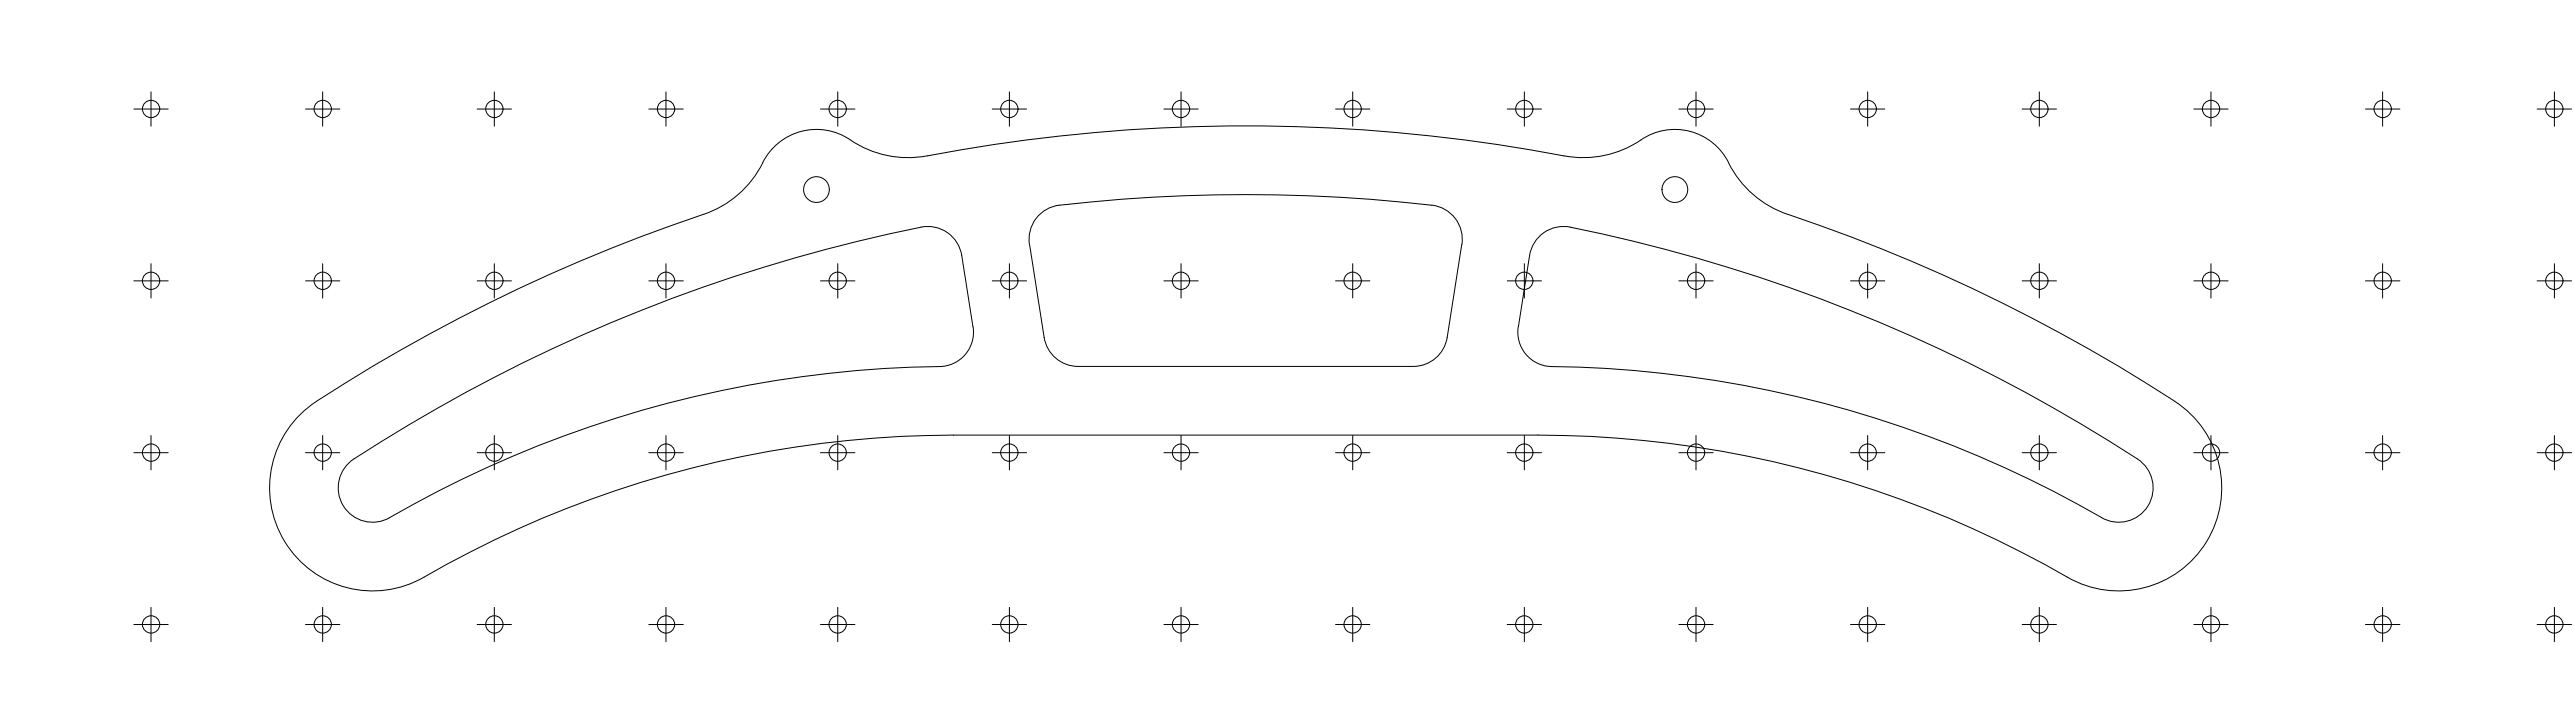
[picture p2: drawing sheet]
<svg xmlns="http://www.w3.org/2000/svg" width="1500mm" height="420mm" viewBox="0 0 1500 420" stroke-linecap="round" stroke-linejoin="round" font-family="sans-serif">
<!-- layer: Visible (ISO) -->
<g fill="none" stroke="#000" stroke-width=".58">
<path d="M540 91a61 61 0 0 1-48-11 35 35 0 0 0-48 15M540 91a992 992 0 0 1 371 0M911 91a61 61 0 0 0 48-11 35 35 0 0 1 48 15M1007 95a60 60 0 0 0 35 30 986 986 0 0 1 228 111 60 60 0 0 1 14 81 60 60 0 0 1-80 19 618 618 0 0 0-308-83h-341a620 620 0 0 0-312 85 60 60 0 0 1-78-25 60 60 0 0 1 19-79 1019 1019 0 0 1 232-112 60 60 0 0 0 28-27M536 132a20 20 0 0 1 24 17l7 41a20 20 0 0 1-20 23M537 132a943 943 0 0 0-334 137 20 20 0 0 0-2 27 20 20 0 0 0 26 5 655 655 0 0 1 320-88M600 142a20 20 0 0 1 17-23 928 928 0 0 1 221 1 20 20 0 0 1 14 22M600 142l8 54a20 20 0 0 0 20 17h195a20 20 0 0 0 20-17l8-54M885 190l6-41a20 20 0 0 1 24-17 943 943 0 0 1 333 137 20 20 0 0 1 2 27 20 20 0 0 1-26 5 663 663 0 0 0-324-88 20 20 0 0 1-16-23"/>
<circle cx="476" cy="110" r="7"/>
<circle cx="976" cy="110" r="7"/>
</g>
<!-- layer: Sketch Geometry (ISO) -->
<g fill="none" stroke="#000" stroke-width=".58">
<path d="M88 53v20M188 53v20M288 53v20M388 53v20M488 53v20M588 53v20M688 53v20M788 53v20M888 53v20M988 53v20M1088 53v20M1188 53v20"/>
<path d="M1288 53v20M1388 53v20M1488 53v20M78 63h20M178 63h20M278 63h20M378 63h20M478 63h20M578 63h20M678 63h20M778 63h20M878 63h20"/>
<path d="M978 63h20M1078 63h20M1178 63h20M1278 63h20M1378 63h20M1478 63h20M88 153v20M188 153v20M288 153v20M388 153v20M488 153v20M588 153v20"/>
<path d="M688 153v20M788 153v20M888 153v20M988 153v20M1088 153v20M1188 153v20M1288 153v20M1388 153v20M1488 153v20M78 163h20M178 163h20M278 163h20"/>
<path d="M378 163h20M478 163h20M578 163h20M678 163h20M778 163h20M878 163h20M978 163h20M1078 163h20M1178 163h20M1278 163h20M1378 163h20M1478 163h20"/>
<path d="M88 253v20M188 253v20M288 253v20M388 253v20M488 253v20M588 253v20M688 253v20M788 253v20M888 253v20M988 253v20M1088 253v20M1188 253v20"/>
<path d="M1288 253v20M1388 253v20M1488 253v20M78 263h20M178 263h20M278 263h20M378 263h20M478 263h20M578 263h20M678 263h20M778 263h20M878 263h20"/>
<path d="M978 263h20M1078 263h20M1178 263h20M1278 263h20M1378 263h20M1478 263h20M88 353v20M188 353v20M288 353v20M388 353v20M488 353v20M588 353v20"/>
<path d="M688 353v20M788 353v20M888 353v20M988 353v20M1088 353v20M1188 353v20M1288 353v20M1388 353v20M1488 353v20M78 363h20M178 363h20M278 363h20"/>
<path d="M378 363h20M478 363h20M578 363h20M678 363h20M778 363h20M878 363h20M978 363h20M1078 363h20M1178 363h20M1278 363h20M1378 363h20M1478 363h20"/>
<circle cx="88" cy="63" r="5"/>
<circle cx="188" cy="63" r="5"/>
<circle cx="288" cy="63" r="5"/>
<circle cx="388" cy="63" r="5"/>
<circle cx="488" cy="63" r="5"/>
<circle cx="588" cy="63" r="5"/>
<circle cx="688" cy="63" r="5"/>
<circle cx="788" cy="63" r="5"/>
<circle cx="888" cy="63" r="5"/>
<circle cx="988" cy="63" r="5"/>
<circle cx="1088" cy="63" r="5"/>
<circle cx="1188" cy="63" r="5"/>
<circle cx="1288" cy="63" r="5"/>
<circle cx="1388" cy="63" r="5"/>
<circle cx="1488" cy="63" r="5"/>
<circle cx="88" cy="163" r="5"/>
<circle cx="188" cy="163" r="5"/>
<circle cx="288" cy="163" r="5"/>
<circle cx="388" cy="163" r="5"/>
<circle cx="488" cy="163" r="5"/>
<circle cx="588" cy="163" r="5"/>
<circle cx="688" cy="163" r="5"/>
<circle cx="788" cy="163" r="5"/>
<circle cx="888" cy="163" r="5"/>
<circle cx="988" cy="163" r="5"/>
<circle cx="1088" cy="163" r="5"/>
<circle cx="1188" cy="163" r="5"/>
<circle cx="1288" cy="163" r="5"/>
<circle cx="1388" cy="163" r="5"/>
<circle cx="1488" cy="163" r="5"/>
<circle cx="88" cy="263" r="5"/>
<circle cx="188" cy="263" r="5"/>
<circle cx="288" cy="263" r="5"/>
<circle cx="388" cy="263" r="5"/>
<circle cx="488" cy="263" r="5"/>
<circle cx="588" cy="263" r="5"/>
<circle cx="688" cy="263" r="5"/>
<circle cx="788" cy="263" r="5"/>
<circle cx="888" cy="263" r="5"/>
<circle cx="988" cy="263" r="5"/>
<circle cx="1088" cy="263" r="5"/>
<circle cx="1188" cy="263" r="5"/>
<circle cx="1288" cy="263" r="5"/>
<circle cx="1388" cy="263" r="5"/>
<circle cx="1488" cy="263" r="5"/>
<circle cx="88" cy="363" r="5"/>
<circle cx="188" cy="363" r="5"/>
<circle cx="288" cy="363" r="5"/>
<circle cx="388" cy="363" r="5"/>
<circle cx="488" cy="363" r="5"/>
<circle cx="588" cy="363" r="5"/>
<circle cx="688" cy="363" r="5"/>
<circle cx="788" cy="363" r="5"/>
<circle cx="888" cy="363" r="5"/>
<circle cx="988" cy="363" r="5"/>
<circle cx="1088" cy="363" r="5"/>
<circle cx="1188" cy="363" r="5"/>
<circle cx="1288" cy="363" r="5"/>
<circle cx="1388" cy="363" r="5"/>
<circle cx="1488" cy="363" r="5"/>
</g>
</svg>
